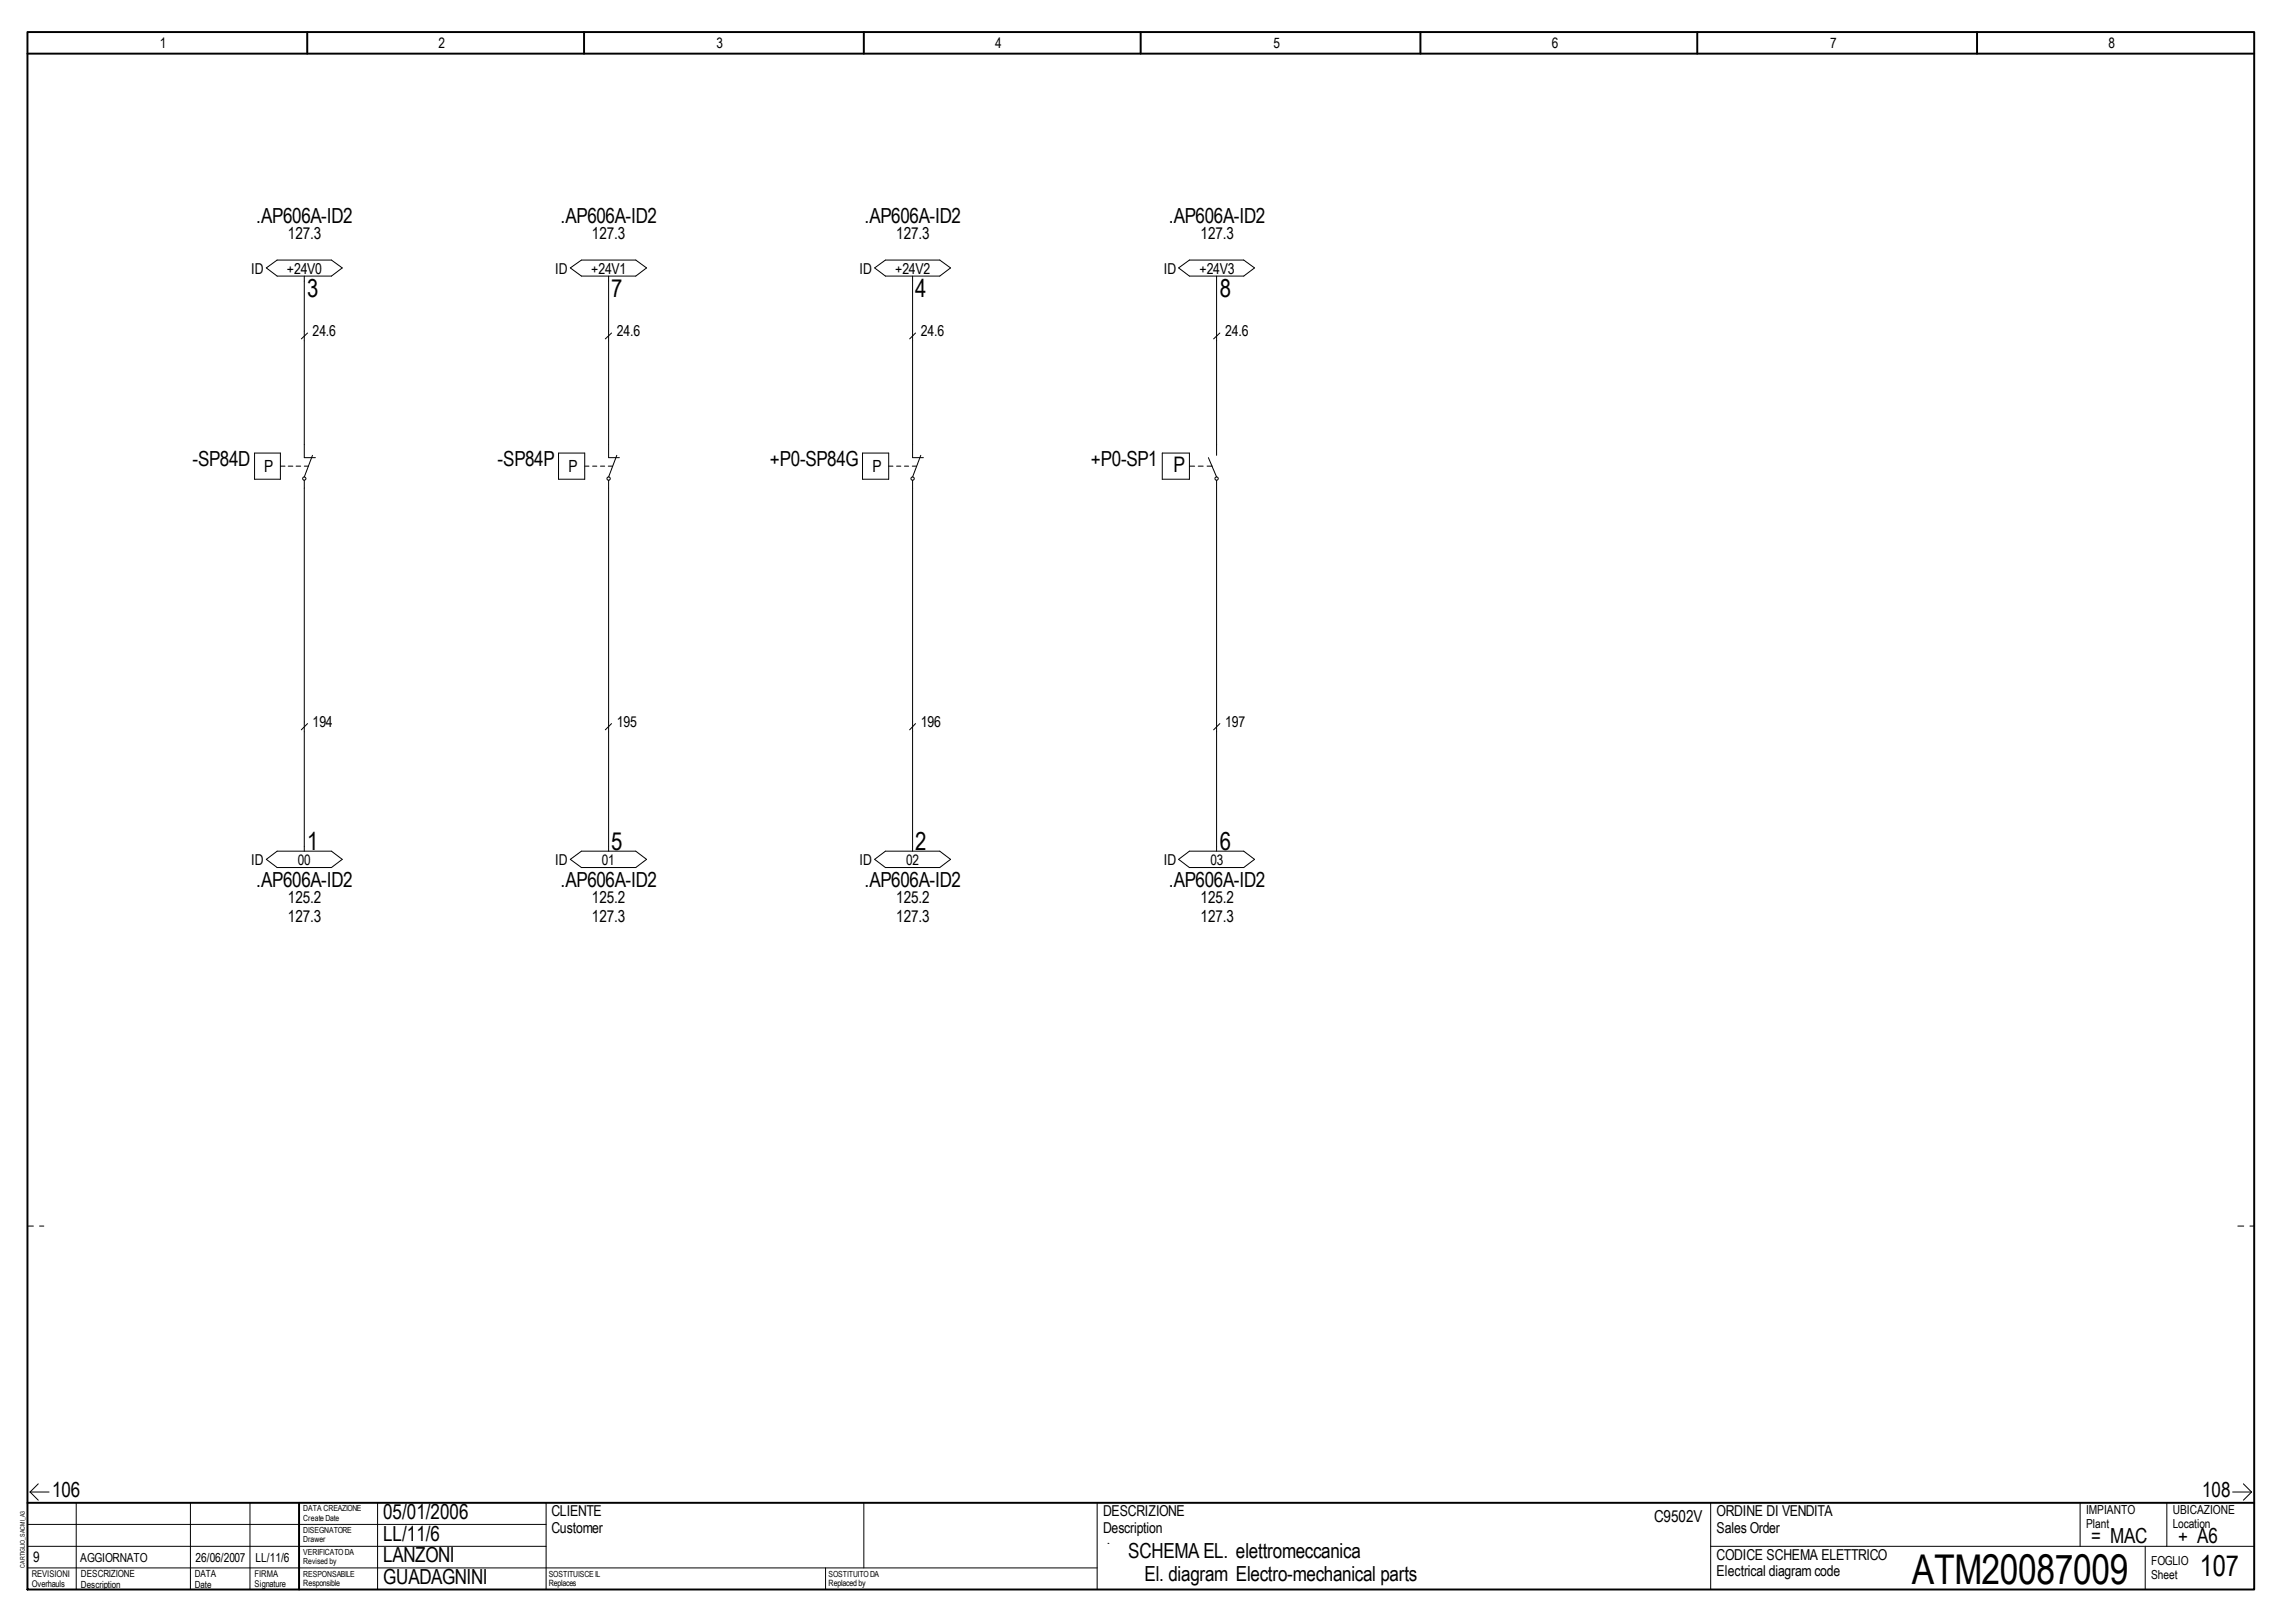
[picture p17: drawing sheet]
<svg xmlns="http://www.w3.org/2000/svg" width="297mm" height="210mm" viewBox="0 0 297 210" stroke-linecap="round" stroke-linejoin="round" font-family="sans-serif">
<defs><g id="words">
<text font-size="5.3" x="247.3" y="204.9">ATM20087009</text>
<text font-size="3.7" x="284.6" y="204">107</text>
<g font-size="3.2">
<text x="39.7" y="38.4">3</text>
<text x="79.1" y="38.4">7</text>
<text x="118.4" y="38.4">4</text>
<text x="157.8" y="38.4">8</text>
<text x="39.7" y="109.9">1</text>
<text x="79.1" y="109.9">5</text>
<text x="118.4" y="109.9">2</text>
<text x="157.8" y="109.9">6</text>
</g>
<text font-size="2.8" x="151.8" y="61">P</text>
<g font-size="2.7">
<text x="33.1" y="28.8">.AP606A-ID2</text>
<text x="72.5" y="28.8">.AP606A-ID2</text>
<text x="111.8" y="28.8">.AP606A-ID2</text>
<text x="151.2" y="28.8">.AP606A-ID2</text>
<text x="24.9" y="60.3">-SP84D</text>
<text x="64.3" y="60.3">-SP84P</text>
<text x="99.6" y="60.3">+P0-SP84G</text>
<text x="141.1" y="60.3">+P0-SP1</text>
<text x="33.1" y="114.9">.AP606A-ID2</text>
<text x="72.5" y="114.9">.AP606A-ID2</text>
<text x="111.8" y="114.9">.AP606A-ID2</text>
<text x="151.2" y="114.9">.AP606A-ID2</text>
<text x="6.7" y="193.8">106</text>
<text x="49.6" y="196.6">05/01/2006</text>
<text x="284.9" y="193.8">108</text>
<text x="49.6" y="202.2">LANZONI</text>
<text x="49.6" y="199.4">LL/11/6</text>
<text x="146" y="201.7">SCHEMA EL. elettromeccanica</text>
<text x="270.5" y="199.7">= MAC</text>
<text x="281.8" y="199.7">+ A6</text>
<text x="49.6" y="205">GUADAGNINI</text>
<text x="148.1" y="204.6">El. diagram Electro-mechanical parts</text>
</g>
<g font-size="2.2">
<text x="34.2" y="61">P</text>
<text x="73.5" y="61">P</text>
<text x="112.9" y="61">P</text>
</g>
<g font-size="2.1">
<text x="37.3" y="30.9">127.3</text>
<text x="76.6" y="30.9">127.3</text>
<text x="115.9" y="30.9">127.3</text>
<text x="155.3" y="30.9">127.3</text>
<text x="37.3" y="116.9">125.2</text>
<text x="37.3" y="119.3">127.3</text>
<text x="76.6" y="116.9">125.2</text>
<text x="76.6" y="119.3">127.3</text>
<text x="115.9" y="116.9">125.2</text>
<text x="115.9" y="119.3">127.3</text>
<text x="155.3" y="116.9">125.2</text>
<text x="155.3" y="119.3">127.3</text>
<text x="214" y="196.9">C9502V</text>
</g>
<g font-size="1.9">
<text x="20.7" y="6.3">1</text>
<text x="56.7" y="6.3">2</text>
<text x="92.7" y="6.3">3</text>
<text x="128.7" y="6.3">4</text>
<text x="164.8" y="6.3">5</text>
<text x="200.8" y="6.3">6</text>
<text x="236.8" y="6.3">7</text>
<text x="272.8" y="6.3">8</text>
<text x="32.5" y="35.4">ID</text>
<text x="37.1" y="35.4">+24V0</text>
<text x="71.8" y="35.4">ID</text>
<text x="76.5" y="35.4">+24V1</text>
<text x="111.2" y="35.4">ID</text>
<text x="115.8" y="35.4">+24V2</text>
<text x="150.6" y="35.4">ID</text>
<text x="155.2" y="35.4">+24V3</text>
<text x="40.4" y="43.5">24.6</text>
<text x="79.8" y="43.5">24.6</text>
<text x="119.1" y="43.5">24.6</text>
<text x="158.5" y="43.5">24.6</text>
<text x="40.4" y="94.1">194</text>
<text x="79.8" y="94.1">195</text>
<text x="119.1" y="94.1">196</text>
<text x="158.5" y="94.1">197</text>
<text x="32.5" y="111.9">ID</text>
<text x="38.5" y="111.9">00</text>
<text x="71.8" y="111.9">ID</text>
<text x="77.8" y="111.9">01</text>
<text x="111.2" y="111.9">ID</text>
<text x="117.2" y="111.9">02</text>
<text x="150.6" y="111.9">ID</text>
<text x="156.6" y="111.9">03</text>
<text x="71.3" y="196.2">CLIENTE</text>
<text x="142.7" y="196.2">DESCRIZIONE</text>
<text x="222.1" y="196.2">ORDINE DI VENDITA</text>
<text x="4.3" y="202.2">9</text>
<text x="71.3" y="198.4">Customer</text>
<text x="142.7" y="198.4">Description</text>
<text x="222.1" y="201.8">CODICE SCHEMA ELETTRICO</text>
<text x="222.1" y="198.4">Sales Order</text>
<text x="222.1" y="204">Electrical diagram code</text>
</g>
<g font-size="1.6">
<text x="269.9" y="195.9">IMPIANTO</text>
<text x="269.9" y="197.7">Plant</text>
<text x="281.1" y="195.9">UBICAZIONE</text>
<text x="281.1" y="197.7">Location</text>
<text x="10.4" y="202.2">AGGIORNATO</text>
<text x="25.3" y="202.2">26/06/2007</text>
<text x="33.1" y="202.2">LL/11/6</text>
<text x="278.3" y="202.6">FOGLIO</text>
<text x="278.3" y="204.4">Sheet</text>
</g>
<g font-size="1.3">
<text x="10.5" y="204">DESCRIZIONE</text>
<text x="10.5" y="205.4">Description</text>
<text x="25.2" y="204">DATA</text>
<text x="25.2" y="205.4">Date</text>
</g>
<g font-size="1.2">
<text x="4.1" y="204">REVISIONI</text>
<text x="4.1" y="205.4">Overhauls</text>
<text x="32.9" y="204">FIRMA</text>
<text x="32.9" y="205.4">Signature</text>
</g>
<g font-size="1.1">
<text x="39.2" y="195.6">DATA CREAZIONE</text>
<text x="39.2" y="196.8">Create Date</text>
<text x="39.2" y="198.4">DISEGNATORE</text>
<text x="39.2" y="199.6">Drawer</text>
<text x="39.2" y="201.2">VERIFICATO DA</text>
<text x="39.2" y="202.4">Revised by</text>
<text x="39.2" y="204">RESPONSABILE</text>
<text x="39.2" y="205.2">Responsible</text>
<text x="71" y="204.1">SOSTITUISCE IL</text>
<text x="71" y="205.3">Replaces</text>
<text x="107.2" y="204.1">SOSTITUITO DA</text>
<text x="107.2" y="205.3">Replaced by</text>
</g>
<text font-size=".8" x="3.2" y="202.9" transform="rotate(-90 3.2 202.9)">CARTIGLIO_SACMI_A3</text>
</g></defs>
<path d="M3.6 4.1h288v201.6h-288zM3.6 6.9h288M39.7 4.1v2.8M75.6 4.1v2.8M111.8 4.1v2.8M147.6 4.1v2.8M183.8 4.1v2.8M219.6 4.1v2.8M255.8 4.1v2.8M3.6 194.5h288M38.7 194.5v11.2" fill="none" stroke="#000" stroke-width=".25"/>
<g fill="none" stroke="#000" stroke-width=".13">
<path d="M3.6 197.3h67.1M3.9 193.1l1 1M3.9 193.1h2.4M4.9 192l-1 1.1M9.9 194.5v11.2M24.6 194.5v11.2M32.3 194.5v11.2M48.8 194.5v11.2M70.7 194.5v11.2M111.8 194.5v8.4M288.8 193.1h2.5M290.2 192l1.1 1.1"/>
<path d="M291.3 193.1l-1.1 1M3.6 200.1h67.1M3.6 202.9h138.3M106.8 202.9v2.8"/>
</g>
<path d="M3.6 158.7h2.1M289.5 158.7h2.1" fill="none" stroke="#000" stroke-width=".13" stroke-dasharray=".8 .8"/>
<path d="M114.2 195.2h26v7h-26z" fill-rule="evenodd" fill="#fff"/>
<g fill="none" stroke="#000" stroke-width=".13">
<path d="M34.5 34.7l1.4-1h7l1.4 1-1.4 1h-7zM39.4 35.7v23.5h1.4M73.8 34.7l1.4-1h7.1l1.3 1-1.3 1h-7.1zM78.7 35.7v23.5h1.4M113.2 34.7l1.4-1h7l1.4 1-1.4 1h-7zM118.1 35.7v23.5h1.4M152.5 34.7l1.4-1h7l1.4 1-1.4 1h-7zM157.4 35.7v23.2M32.9 58.6h3.4v3.4h-3.4zM39.8 43.1l-.8 .8M40.4 58.9l-1 2.8M72.3 58.6h3.3v3.4h-3.3z"/>
<path d="M79.1 43.1l-.8 .8M79.8 58.9l-1.1 2.8M111.6 58.6h3.4v3.4h-3.4zM118.4 43.1l-.7 .8M119.1 58.9l-1 2.8M150.4 58.6h3.5v3.4h-3.5zM156.3 59.2l1.1 2.5M157.8 43.1l-.8 .8M36.3 60.3h.6M37.3 60.3h.6M38.3 60.3h.6M39.4 62.1v48.1"/>
<path d="M39.4 60.3h.5M75.6 60.3h.6M76.7 60.3h.5M77.7 60.3h.5M78.7 60.3h.5M78.7 62.1v48.1M115 60.3h.5M116 60.3h.5M117 60.3h.6M118 60.3h.6M118.1 62.1v48.1M153.9 60.3h.7"/>
<path d="M155 60.3h.7M156.2 60.3h.6M157.4 62.1v48.1M39.8 93.6l-.8 .8M79.1 93.6l-.8 .8M118.4 93.6l-.7 .8M157.8 93.6l-.8 .8M34.5 111.2l1.4-1h7l1.4 1-1.4 1.1h-7zM73.8 111.2l1.4-1h7.1l1.3 1-1.3 1.1h-7.1zM113.2 111.2l1.4-1h7l1.4 1-1.4 1.1h-7zM152.5 111.2l1.4-1h7l1.4 1-1.4 1.1h-7zM141.9 194.5v11.2"/>
<path d="M143.3 199.7h.1M221.3 194.5v11.2M269.1 194.5v5.6M280.3 194.5v5.6M221.3 200.1h70.3M277.5 200.1v5.6"/>
<circle cx="39.4" cy="61.9" r=".21"/>
<circle cx="78.7" cy="61.9" r=".21"/>
<circle cx="118.1" cy="61.9" r=".21"/>
<circle cx="157.4" cy="61.9" r=".21"/>
</g>
<use href="#words"/>
</svg>
